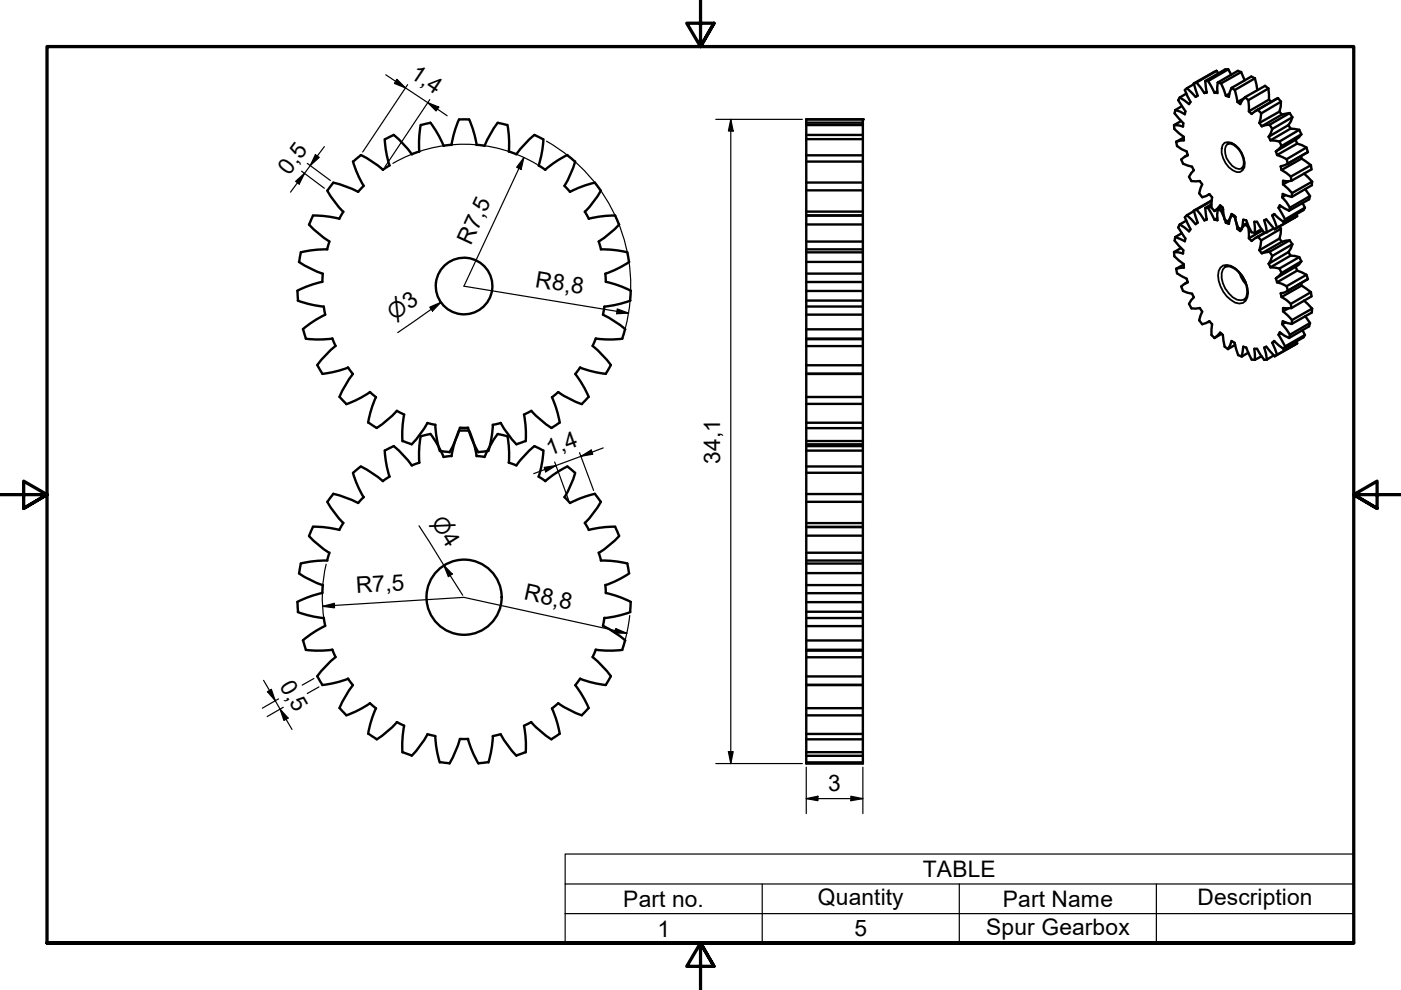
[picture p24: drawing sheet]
<svg xmlns="http://www.w3.org/2000/svg" width="297mm" height="210mm" viewBox="0 0 297 210" stroke-linecap="round" stroke-linejoin="round" font-family="sans-serif">
<defs><g id="words">
<g font-size="4.8">
<text x="86.7" y="16.4" transform="rotate(34 86.7 16.4)">1,4</text>
<text x="61.3" y="37.2" transform="rotate(-53 61.3 37.2)">0,5</text>
<text x="99.8" y="52.2" transform="rotate(-65 99.8 52.2)">R7,5</text>
<text x="113.3" y="60.8" transform="rotate(9 113.3 60.8)">R8,8</text>
<text x="116.5" y="96.7" transform="rotate(-20 116.5 96.7)">1,4</text>
<text x="152.7" y="98.3" transform="rotate(-90 152.7 98.3)">34,1</text>
<text x="75.6" y="125.8" transform="rotate(-4 75.6 125.8)">R7,5</text>
<text x="110.9" y="127" transform="rotate(12 110.9 127)">R8,8</text>
<text x="59.2" y="145.4" transform="rotate(60 59.2 145.4)">0,5</text>
<text x="175.6" y="167.6">3</text>
<text x="173.4" y="191.8">Quantity</text>
<text x="195.6" y="186">TABLE</text>
<text x="253.9" y="191.8">Description</text>
<text x="132.1" y="192.2">Part no.</text>
<text x="212.6" y="192.2">Part Name</text>
<text x="139.4" y="198.6">1</text>
<text x="181.2" y="198.5">5</text>
<text x="209.1" y="198.2">Spur Gearbox</text>
</g>
<g font-size="4.6">
<text x="83.6" y="68" transform="rotate(-35 83.6 68)">⌀3</text>
<text x="91.4" y="110.8" transform="rotate(58 91.4 110.8)">⌀4</text>
</g>
</g></defs>
<!-- layer: Visible Narrow (ISO) -->
<path d="M259.7 30.3a2.64 2.64 0 0 1 3 1.2 5.3 5.3 0 0 1 1.1 4l-.3 .6-.6 .4a3.8 3.8 0 0 1-3.6-2.9 2.86 2.86 0 0 1 .4-3.3zM260.3 30.5a2.53 2.53 0 0 0-.3 3 3.8 3.8 0 0 0 2.7 2.3l.6-.1M258.8 56.7a2.22 2.22 0 0 1 3.1 .2 6.6 6.6 0 0 1 2.6 6.1 1.76 1.76 0 0 1-2.6 1.2 6.6 6.6 0 0 1-3.5-6.8zM259.8 56.6a3 3 0 0 0-.5 3.4 6.2 6.2 0 0 0 3 3.5l.8 .2 .7-.2M262.8 57.8l.3 .9 1.1 1.7" fill="none" stroke="#000" stroke-width=".38"/>
<!-- layer: Visible (ISO) -->
<g fill="none" stroke="#000" stroke-width=".51">
<path d="M251.5 19.8l-1.4 .9M251.7 18.7l-.5 .4 1.2 2.5-.3 .5-2-1.4M253.1 17.7l.8 2.6-.4 .2-1.8-1.8M253.2 17.8l-1.5 .9M253.7 17.5l1.6 2.2M253.7 17.5l-.6 .2M255.5 17.2l.3 2.5h-.5M255.5 17.2h.7M255.8 19.5l-.5 .2M256.2 17.2l1.3 2.5M257.9 15l-4.8 2.7M257.9 15l.4 .5"/>
<path d="M257.9 15l-4.2 2.5M258.1 19.3l-.6 .4M258.2 17.5l-.1 2.2h-.6M258.2 17.5l.7 .2M258.9 17.7l1 2.6M260.4 14.7h-.6l-4.3 2.5M260.4 14.7l.6 1.1M260.4 14.7l-4.2 2.5M260.7 19.8l-.8 .5M261.1 18.6l-.4 .9-.2 1-.6-.2M261.1 18.6l.7 .5M261.8 19.1l.6 2.5"/>
<path d="M263.1 15.3l-.7-.3-4.2 2.5M263.1 15.3l.8 1.8M263.1 15.3l-4.2 2.4M266.1 16.6l.5 2.5M266.1 16.6l-.8-.4-4.2 2.4M266.1 16.6l-4.3 2.5M268.9 18.8l.1 2.3M268.9 18.8l-.7-.6-4.2 2.4M268.9 18.8l-4.2 2.4M70.6 38.7a22.4 22.4 0 0 1 5.3 2M70.7 38.7l-1.3 1.7M74.8 34.2a22.4 22.4 0 0 0 2.3 5.2l-1.2 1.3"/>
<path d="M76.5 32.9l-1.6 1.3M76.5 32.9a22.4 22.4 0 0 1 4.7 3.1M81.6 29.5a22.4 22.4 0 0 0 1 5.6M82.6 35.1l-1.5 .9M83.5 28.6l-1.9 .9M83.5 28.6a22.4 22.4 0 0 1 3.8 4.1M88.9 32.1l-1.6 .6M89.2 26.5a22.4 22.4 0 0 0-.3 5.6M91.2 26l-2 .5M91.3 26a22.4 22.4 0 0 1 2.8 4.9M95.8 30.7l-1.8 .2M97.3 25.3a22.4 22.4 0 0 0-1.6 5.4"/>
<path d="M97.4 25.3h2M99.5 25.3a22.4 22.4 0 0 1 1.6 5.4M101 30.7l1.8 .2M107.5 26.5l-2-.5a22.4 22.4 0 0 0-2.8 4.9M107.6 26.5a20.1 20.1 0 0 1 .2 5.6l1.7 .6M113.3 28.6a22.4 22.4 0 0 0-3.8 4.1M113.3 28.6l1.9 .9M114.2 35.1l1.4 .9M115.2 29.5a22.4 22.4 0 0 1-1 5.6M119.7 39.4l1.2 1.3M120.3 32.9a22.4 22.4 0 0 0-4.7 3.1M120.3 32.9l1.6 1.3"/>
<path d="M122 34.2a22.4 22.4 0 0 1-2.3 5.2M126.1 38.7l1.2 1.7M126.1 38.7a22.4 22.4 0 0 0-5.3 2M170.9 26h12M170.9 28.6h12M170.9 26.5h12M170.9 32.9h12M170.9 29.5h12M170.9 38.7h12M170.9 34.3h12M248.9 26.5l.1 .8 2 1.7v.8l-1.6 .3M249.2 23.3l-.2 .7 1.9 2.1-.1 .7-1.9-.3"/>
<path d="M249.4 30.1l.2 .9 1 .7 1 .4 .2 .8-1.4 .9 .4 .9 1.9 .6 .4 .8-1 1.4 .5 .9h1.8l.5 .7-.6 1.9 .6 .8 1.5-.6M250.1 20.7l-.3 .5 1.5 2.4-.1 .6-1-.5-1-.4M250.4 25.7l-1.5 .8M250.6 22.5l-1.4 .8M251 29.2l-1.6 .9M251.8 32.9l-.6 .3M260.3 30.5a2.27 2.27 0 0 1 2.5 1.3l.6 1.1 .3 1.1a1.76 1.76 0 0 1-.4 1.7M263.8 20.8l-1.4 .8M264 20.6l-.6 .6-.4 .9-.6-.5M264 20.6l.7 .6M264.7 21.2l.1 2.4M264.8 23.6l.6 .6 1.3-.9 .7 .7"/>
<path d="M267 26.1l.5 .7M267.4 24l-.4 2.1M269 29l.4 .8M269 21.1l.5 .5M269 21.1l-4.2 2.5M269.2 26.5l-1.7 .3M269.2 26.5l.5 .8M269.4 29.8l1.9 .2M269.7 27.3l-.7 1.7M270.5 32.1l.3 .8M270.8 32.9l2 .9M271 20.8l.6 .8"/>
<path d="M271 20.8l-.6 .3M271 20.8l-4.8 2.7M271.3 30l.4 1M271.3 23.7l.5 .6M271.3 23.7l-4.3 2.4M271.6 21.6l-.3 2.1M271.6 21.6l-4.2 2.4M271.7 36l2 1.4M271.7 31l-1.2 1.1M271.8 24.3l-4.3 2.5M272 39.1l1.9 1.8M272.8 33.8l.2 .9"/>
<path d="M273 34.7l-1.5 .6 .2 .7M273.2 26.5l.4 .8M273.2 38.5l-1.2 .6M273.2 26.5l-4.2 2.5M273.4 24l-1.6 .3M273.4 24l.6 .9M273.4 24l-4.2 2.5M273.6 27.3l1.9 .2M273.6 27.3l-4.2 2.5M273.7 37.4l.1 .9M273.8 38.3l-.9 .2-.9-.2v.8M274 24.9l-.3 .9-.5 .7"/>
<path d="M274 24.9l-4.3 2.4M274.7 29.6l.3 .9M274.7 29.6l-4.2 2.5M275 30.5l2 .8M275 30.5l-4.2 2.4M275.5 27.5l.4 1M275.5 27.5l-4.2 2.5M275.8 33.1l.2 .5M275.9 28.5l-.5 .6-.7 .5M275.9 28.5l-4.2 2.5M276 33.6l1.9 1.4M276 33.6l-4.3 2.4"/>
<path d="M276.5 36.8l1.7 1.7M277 31.3l.3 .9M277 31.3l-4.2 2.5M277.3 32.2l-4.4 2.6M277.3 32.2l-4.3 2.5M277.9 35l.2 .9-4.3 2.4M277.9 35l-4.2 2.4M278.2 38.5l-.1 .8-4.2 2.5M278.2 38.5l-4.3 2.4M63.4 55.5a22.4 22.4 0 0 0 5 2.5l-.1 1.8M65.5 47.6a22.4 22.4 0 0 0 4.3 3.6l-.4 1.7M68.3 59.7a22.4 22.4 0 0 0-5.3 1.9"/>
<path d="M69.4 40.4a22.4 22.4 0 0 0 3.4 4.5M69.4 52.9a22.4 22.4 0 0 0-5.6 .6l-.4 2M72 46.4a22.4 22.4 0 0 0-5.6-.7l-.8 1.9M72.8 44.9l-.9 1.5M124 44.9l.9 1.5M124.8 46.4a22.4 22.4 0 0 1 5.6-.7l.8 1.9M127.4 52.9a22.4 22.4 0 0 1 5.6 .6l.4 2M127.4 40.4a22.4 22.4 0 0 1-3.4 4.5M128.4 59.7a22.4 22.4 0 0 1 5.4 1.9M131.3 47.6a21.2 21.2 0 0 1-4.4 3.6l.5 1.7M133.4 55.5a21.4 21.4 0 0 1-5.1 2.5l.1 1.8M170.9 55.5v6.2"/>
<path d="M170.9 47.6v5.9M170.9 40.4v5.3M170.9 40.4v-15.1h12v15.1M170.9 45.7v1.9M170.9 53.5v2M170.9 44.9h12M170.9 45.7h12M170.9 40.4h12M170.9 51.2h12M170.9 53.5h12M170.9 47.6h12M170.9 58h12"/>
<path d="M170.9 59.8h12M170.9 55.5h12M170.9 52.9h12M182.9 40.4v5.3M182.9 47.6v5.9M182.9 55.5v6.2M182.9 45.7v1.9M182.9 53.5v2M248.9 53.4l.1 .9 2 1.7v.7l-1.6 .3M249.2 50.3l-.2 .7 1.9 2.1-.1 .7-1.9-.4M249.4 57l.2 .9 2 1.2 .2 .8-1.4 .8 .4 1 1.9 .6 .4 .7-1 1.4 .5 1 1.8-.1 .5 .8-.6 1.8 .6 .8 1.5-.6 .6 .6-.1 2.3 .6 .7M250.1 47.6l-.3 .6 1.5 2.4-.1 .6-2-.9"/>
<path d="M250.4 52.6l-1.5 .8M250.6 49.4l-1.4 .9M251 56.1l-1.6 .9M251.5 46.8l-1.4 .8M251.7 45.6l-.5 .5 1.2 2.5-.3 .5-2-1.5M251.8 59.8l-.6 .4M253.1 44.7l.8 2.5-.4 .3-1.8-1.9M253.2 44.7l-1.5 .9M253.7 44.4l1.6 2.3M253.7 44.4l-.6 .3M255.5 44.1l.3 2.5-.5 .1M255.5 44.1h.7"/>
<path d="M255.8 46.4l-.5 .3M256.2 44.1l1.3 2.5M256.4 41.2l.6 .6-.1 2.2 .6 .7M256.4 41.2l-.2 .1M256.8 43.7l-.6 .4M256.8 43.3l-1.3 .8M256.9 42.6l-3.2 1.8M256.9 42.5l-3.8 2.2M257.5 44.7l1.2-1.2 .6 .5 .4 2.5 .6 .5M258.1 46.3l-.6 .3M258.2 44.4l-.1 2.3-.6-.1M258.2 44.4l.7 .3"/>
<path d="M258.9 44.7l1 2.5M259 43.9l-1.5 .8M259.1 43.9l-.9 .5M259.3 44.4l-.4 .3M259.8 56.6a2.7 2.7 0 0 1 2.8 1.1 5.1 5.1 0 0 1 1.5 5.6l-.3 .2M260.3 47l-.4 .2M260.3 47l.8-1.6 .6 .4 .8 2.5 .8 .3 .3-2 .6 .1 1.2 2.5 .7 .2M260.6 46.9l-.3 .1M261.1 45.6l.7 .4 .6 2.5M261.1 45.6l-.6 1.9-.6-.3M261.3 45.5l-.2 .1M262.7 48.4l-.3 .1"/>
<path d="M263.1 58.3l.9 1.5M264 47.6l-1 1.4-.6-.5M264 47.6l.7 .6M264.4 47.3l-.4 .3M264.7 48.2l.1 2.3M264.8 48.1l-.1 .1M266.7 50.2l-1.3 .9-.6-.6M266.7 50.2l.7 .8M267 53.1l.5 .6M267.4 51l-.4 2.1M267.5 48.6l-1.4 .8M267.7 48.9l-2.9 1.6"/>
<path d="M268.1 49.4l-1.9 1.1M268.2 49.4l-1.5 .8M268.6 49.2l-.6 .2-1.5-2.4h-.6l.2 2.4M269 55.9l.4 .8M269.2 53.4l-1.7 .3M269.2 53.4l.5 .9M269.4 56.7l1.9 .2M269.7 54.3l-.7 1.6M269.7 45.7l1.1 2.6-.5 .3M269.7 45.7l.4-.3 2 1.6M270.1 48.4l-1.5 .8M270.3 48.6l-1.8-2.1-.5 .2 .6 2.5"/>
<path d="M270.3 45.4l-.6 .3M270.5 59l.3 .9M270.8 59.9l2 .8M271.1 44l1.4 2.5M271.1 44l.2-.5 2 1.2M271.2 48l.4 .5M271.3 56.9l.4 1M271.3 50.6l.5 .7M271.3 50.6l-4.3 2.5M271.6 48.5l-.3 2.1M271.6 48.5l-4.2 2.5M271.6 43.7l-.5 .3"/>
<path d="M271.7 57.9l-1.2 1.1M271.8 51.3l-4.3 2.4M271.8 41.8l.9 1 .8 1.2M272.5 46.5l-.4 .5M272.5 41.4l-.7 .4M273.2 53.4l.4 .8M273.2 53.4l-4.2 2.5M273.4 51l-1.6 .3M273.4 51l.6 .8M273.4 51l-4.2 2.4M273.5 44l-.2 .7M273.6 54.2l1.9 .3"/>
<path d="M273.6 54.2l-4.2 2.5M273.9 41.8l-1.9-.7-.2 .7M273.9 40.9v.9M274 51.8l-.3 .9-.5 .7M274 51.8l-4.3 2.5M274.7 56.6l.3 .8M274.7 56.6l-4.2 2.4M274.9 45.4l.1 .4M275 57.4l2 .9M275 57.4l-4.2 2.5M275 45.8l-.5 .3M275 45.8l-4.7 2.8"/>
<path d="M275.5 54.5l.4 .9M275.5 54.5l-4.2 2.4M275.9 55.4l-.5 .7-.7 .5M275.9 55.4l-4.2 2.5M276.2 43l.5 1M276.7 44l-.3 .5-4.3 2.5M276.7 44l-4.2 2.5M276.7 40.1l1 1.5M277 58.3l.3 .9M277 58.3l-4.2 2.4M277.3 59.2l-4.4 2.6M277.3 59.2l-4.3 2.4"/>
<path d="M277.7 41.6l-.1 .7-4.3 2.4M277.7 41.6l-4.2 2.4M63.1 61.7l.1 2M63.1 63.7a22.4 22.4 0 0 0 5.5 1.3l.3 1.7a22.1 22.1 0 0 0-4.7 3.1M64.3 69.8l.5 2M70.4 71.7l.7 1.7M70.5 71.8a22.4 22.4 0 0 1-5.7 0M71.2 73.3a22.4 22.4 0 0 0-4 4.1l1.1 1.8M73.8 77.9l1 1.4M73.8 77.9a22.4 22.4 0 0 1-5.5 1.4M74.8 79.3a22.4 22.4 0 0 0-2.8 4.9M123 77.9a22.4 22.4 0 0 0 5.5 1.4"/>
<path d="M123 77.9l-1 1.4a22.4 22.4 0 0 1 2.8 4.9M125.6 73.3a22.4 22.4 0 0 1 3.9 4.1M129.5 77.4l-1 1.8M132 71.8a20.1 20.1 0 0 1-5.7-.1l-.7 1.7M132.5 69.8l-.6 2M133.7 63.7a22.3 22.3 0 0 1-5.6 1.3l-.3 1.7a22.4 22.4 0 0 1 4.8 3.1M133.7 61.7l-.1 2M170.9 79.2v5M170.9 71.8v5.6M170.9 63.7v6.1M170.9 61.7v2M170.9 69.8v2"/>
<path d="M170.9 77.4v1.8M170.9 61.7h12M170.9 65h12M170.9 66.7h12M170.9 69.8h12M170.9 63.7h12M170.9 73.4h12M170.9 77.4h12M170.9 71.8h12M170.9 79.3h12M170.9 79.2h12M170.9 71.9h12"/>
<path d="M182.9 63.7v6.1M182.9 71.8v5.6M182.9 79.2v5M182.9 61.7v2M182.9 69.8v2M182.9 77.4v1.8M256.4 68.2l-.2 .1M257.5 71.7l1.2-1.2 .6 .5 .4 2.5 .6 .5M259 70.8l-1.5 .9M260.3 74l.8-1.7 .6 .4 .8 2.6 .8 .3M261.9 73.1l-1.6 .9M263.3 75.6l.3-2.1 .6 .2 1.2 2.5 .7 .1"/>
<path d="M264.7 74.8l-1.4 .8M267.5 75.5l-1.4 .8M268.6 76.2l-.6 .1-1.5-2.4h-.6l.2 2.4M269.7 72.7l1.1 2.5-.5 .3M269.7 72.7l.4-.4 2 1.6M270.1 75.3l-1.5 .9M270.3 75.5l-1.8-2-.5 .2 .6 2.5M270.3 72.4l-.6 .3M271.1 71l1.4 2.4M271.1 71l.2-.5 2 1.2M271.6 70.6l-.5 .4M271.7 63l2 1.4"/>
<path d="M271.8 68.7l1.7 2.3M272 66l1.9 1.9M272.5 73.4l-.4 .5M272.5 68.4l-.7 .3M272.8 60.7l.2 .9M273 61.6l-.6 .4-.9 .2 .2 .8M273.2 65.4l-1.2 .6M273.5 71l-.2 .7M273.7 64.4l.1 .9M273.8 65.3h-1.8v.7M273.9 68.7l-1.9-.6-.2 .6M273.9 67.9v.8"/>
<path d="M274.9 72.4l.1 .4M275 72.8l-.5 .3M275 72.8l-4.7 2.7M275.8 60l.2 .6M276 60.6l1.9 1.3M276 60.6l-4.3 2.4M276.2 70l.5 1M276.5 63.7l1.7 1.7M276.7 71l-.3 .5-4.3 2.4M276.7 71l-4.2 2.4M276.7 67l1 1.5M277.7 68.5l-.1 .7-4.3 2.5"/>
<path d="M277.7 68.5l-4.2 2.5M277.9 61.9l.2 .9-4.3 2.5M277.9 61.9l-4.2 2.5M278.2 65.4l-.1 .9-4.2 2.4M278.2 65.4l-4.3 2.5M72 84.1l1.4 1.5M78.4 83.1l1.3 1.1a19.7 19.7 0 0 0-1.7 5.4M78.4 83.1a22.4 22.4 0 0 1-5 2.6M81.6 95.5a22.4 22.4 0 0 0 1 5.6M83.5 94.6l-1.9 .9M83.5 94.6a22.4 22.4 0 0 1 3.8 4.1M84.1 87.1l1.6 .8a22.6 22.6 0 0 0-.4 5.6"/>
<path d="M84.2 87.1a22.4 22.4 0 0 1-4.4 3.7l-1.7-1.2M85.3 93.5l2 .7M88.9 98.1l-1.6 .6M89.2 92.5a22.4 22.4 0 0 0-.3 5.6M90.6 89.7l1.7 .4M90.6 89.7a22.4 22.4 0 0 1-3.3 4.5M91.2 92l-2 .5M91.3 92a22.4 22.4 0 0 1 2.8 4.9M92.3 90a22.4 22.4 0 0 0 .9 5.6M93.3 95.6l2 .2M95.8 96.7l-1.8 .2M97.3 91.3a22.4 22.4 0 0 0-1.6 5.4"/>
<path d="M97.4 91.3h2M99.2 90.7a22.4 22.4 0 0 0 2.2 5.2M99.3 90.7h-1.8a22.4 22.4 0 0 1-2.2 5.2M99.5 91.3a22.4 22.4 0 0 1 1.6 5.4M101 96.7l1.8 .2M103.5 95.6l-2 .2M104.5 90.1l1.7-.4a21.9 21.9 0 0 0 3.3 4.5M104.5 90.1a22.4 22.4 0 0 1-1 5.5M107.5 92.5l-2-.5a22.4 22.4 0 0 0-2.8 4.9M107.6 92.5a22.4 22.4 0 0 1 .3 5.6M107.8 98.1l1.7 .6M111.4 93.5l-1.9 .7"/>
<path d="M113.3 94.6a22.4 22.4 0 0 0-3.8 4.1M113.3 94.6l1.9 .9M115.2 95.5a22.4 22.4 0 0 1-1 5.6M118.3 83.1a22.4 22.4 0 0 0 5.1 2.6M118.4 83.1l-1.4 1.1a22.4 22.4 0 0 1 1.7 5.4M118.7 89.6l-1.8 1.2a21.5 21.5 0 0 1-4.2-3.7l-1.6 .8a22.4 22.4 0 0 1 .4 5.6M120.3 98.9a22.4 22.4 0 0 0-4.7 3.1M120.3 98.9l1.6 1.3M124.8 84.1l-1.4 1.5M170.9 84.2v22.2M170.9 94.6h12M170.9 98.9h12"/>
<path d="M170.9 95.5h12M170.9 84.2h12M170.9 89.6h12M170.9 85.6h12M170.9 93.5h12M170.9 90.8h12M170.9 94.2h12M182.9 84.2v22.2M65.5 113.6a22.4 22.4 0 0 0 4.3 3.6M69.4 106.4a22.4 22.4 0 0 0 3.4 4.5M69.4 118.8a22.4 22.4 0 0 0-5.6 .7l-.4 2M69.9 117.2l-.5 1.6"/>
<path d="M72 112.4a22.4 22.4 0 0 0-5.6-.7l-.8 1.9M72.8 110.8l-.9 1.6M74.8 100.3a22.4 22.4 0 0 0 2.3 5.1M74.9 100.2l1.6-1.3a22.4 22.4 0 0 1 4.7 3.1M77.1 105.4l-1.2 1.2a23.4 23.4 0 0 0-5.3-1.9l-1.2 1.7M82.6 101l-1.5 1M114.2 101l1.4 1M122 100.3a22.4 22.4 0 0 1-2.3 5.1M124 110.8l.9 1.6M124.8 112.4a22.4 22.4 0 0 1 5.6-.7l.8 1.9M126.1 104.7l1.2 1.7M126.1 104.7a22.4 22.4 0 0 0-5.3 2l-1.1-1.3"/>
<path d="M126.9 117.2l.5 1.6M127.4 118.8a22.4 22.4 0 0 1 5.6 .7l.4 2M127.4 106.4a22.4 22.4 0 0 1-3.4 4.5M131.3 113.6a22.4 22.4 0 0 1-4.4 3.6M170.9 113.6v5.9M170.9 106.4v5.3M170.9 111.7v1.9M170.9 119.5v2M170.9 104.7h12M170.9 100.2h12M170.9 110.9h12M170.9 111.7h12"/>
<path d="M170.9 106.4h12M170.9 117.2h12M170.9 119.5h12M170.9 113.6h12M170.9 118.8h12M182.9 106.4v5.3M182.9 113.6v5.9M182.9 111.7v1.9M182.9 119.5v2M63.1 127.6l.1 2.1M63.1 129.8a22.4 22.4 0 0 0 5.5 1.2M63.4 121.6a22.4 22.4 0 0 0 5 2.5"/>
<path d="M64.3 135.8l.5 1.9M68.4 124l-.1 1.7a21.1 21.1 0 0 0-5.3 1.9M68.6 131l.3 1.7M68.9 132.7a22.4 22.4 0 0 0-4.7 3.1M70.4 137.7l.7 1.6M70.5 137.8a22.4 22.4 0 0 1-5.7 0M71.2 139.3a22.4 22.4 0 0 0-4 4.1l1.1 1.8M125.6 139.3a22.4 22.4 0 0 1 3.9 4.1M126.3 137.8a22.4 22.4 0 0 0 5.7 0M126.3 137.7l-.7 1.6M127.8 132.7a22.4 22.4 0 0 1 4.8 3.1M128.1 131l-.3 1.7"/>
<path d="M128.3 124l.1 1.7a22.4 22.4 0 0 1 5.4 1.9M132.5 135.8l-.6 1.9M133.4 121.6a22.4 22.4 0 0 1-5.1 2.5M133.7 129.8a22.4 22.4 0 0 1-5.6 1.2M133.7 127.7l-.1 2M170.9 137.8v5.6M170.9 129.7v6.1M170.9 121.5v6.2M170.9 127.7v2M170.9 135.8v2M170.9 124.1h12M170.9 125.8h12"/>
<path d="M170.9 127.7h12M170.9 121.5h12M170.9 131h12M170.9 132.8h12M170.9 135.8h12M170.9 129.7h12M170.9 139.4h12M170.9 137.8h12M170.9 138h12M182.9 121.5v6.2M182.9 129.7v6.1M182.9 137.8v5.6"/>
<path d="M182.9 127.7v2M182.9 135.8v2M72 150.1l1.4 1.5M73.8 143.9l1 1.4M73.8 143.9a22.4 22.4 0 0 1-5.5 1.3M74.8 145.3a22.4 22.4 0 0 0-2.8 4.8M78.1 155.6l1.7 1.1M78.4 149.1l1.3 1.1M78.4 149.1a22.4 22.4 0 0 1-5 2.6M79.7 150.2a22.4 22.4 0 0 0-1.7 5.4M84.1 153.1l1.6 .8a22.6 22.6 0 0 0-.4 5.6M84.2 153.1a22.4 22.4 0 0 1-4.4 3.7"/>
<path d="M85.3 159.5l2 .7M90.6 155.7l1.7 .4M90.6 155.7a22.4 22.4 0 0 1-3.3 4.6M92.3 156.1a22.4 22.4 0 0 0 .9 5.6M99.2 156.7a22.4 22.4 0 0 0 2.2 5.2M99.3 156.7h-1.8a22.4 22.4 0 0 1-2.2 5.2M104.5 156.1l1.7-.4a20.3 20.3 0 0 0 3.3 4.6M104.5 156.1a22.4 22.4 0 0 1-1 5.6M111.4 159.5l-1.9 .7M112.6 153.1a22.4 22.4 0 0 0 4.3 3.7M112.7 153.1l-1.6 .8a22.4 22.4 0 0 1 .4 5.6M117 150.2a22.4 22.4 0 0 1 1.7 5.4l-1.8 1.1"/>
<path d="M117 150.2l1.4-1.1a19.6 19.6 0 0 0 5 2.6M123 143.9a22.4 22.4 0 0 0 5.5 1.3M123 143.9l-1 1.4a22.4 22.4 0 0 1 2.8 4.8M124.8 150.1l-1.4 1.5M129.5 143.4l-1 1.8M170.9 145.2v4.9M170.9 143.4v1.8M170.9 150.1v11.8h12v-11.8M170.9 143.4h12M170.9 145.3h12M170.9 150.1h12M170.9 145.2h12"/>
<path d="M170.9 155.6h12M170.9 151.7h12M170.9 159.5h12M170.9 156.8h12M182.9 145.2v4.9M182.9 143.4v1.8M93.3 161.6l2 .2M103.5 161.6l-2 .2M170.9 161.6h12M170.9 160.2h12"/>
<circle cx="98.4" cy="60.6" r="6"/>
<circle cx="98.4" cy="126.6" r="8"/>
</g>
<g fill="#000">
<circle cx="170.9" cy="25.3" r=".25"/>
<circle cx="182.9" cy="25.3" r=".25"/>
<circle cx="261.8" cy="46" r=".25"/>
</g>
<!-- layer: Border (ISO) -->
<path d="M148.5 -.1v10l-2.9-5h5.8l-2.9 5 2.9-5M0 104.9h10l-5-2.9v5.8l5-2.9-5 2.9M297 104.9h-10l5-2.9v5.8l-5-2.9 5 2.9M10 199.9v-190h277v190h-277h277M151.4 204.9l-2.9-5 2.9 5h-5.8l2.9-5v10" fill="none" stroke="#000" stroke-width=".7"/>
<!-- layer: Dimension (ISO) -->
<g fill="none" stroke="#000" stroke-width=".25">
<path d="M81.8 15.8l13 8.7M84.1 16.8l1.9 1.8-2.4-.9zM86.4 17.9l-9.5 14.3M62.7 38.5l1.9-1.8-1.2 2.3zM63.9 36.3l4.9 3.6M65.2 34.6l4.8 3.7M66.9 32.8l.8 .6-1.9 1.7zM68.8 31.1l-7.2 9.6M83.3 34.6a30.1 30.1 0 0 1 30.6 .3M90.7 21.8l2.3 .9-.5 .8zM91.1 21.1l-9.5 14.3M111.1 33.4l-.6 2.5-1-.4z"/>
<path d="M111.1 33.4l-12.7 27.3 34.9 5.7M115.9 29.9a35.3 35.3 0 0 1 16.7 39.6M151.8 25.3h18.3M154.9 25.3l.5 2.5h-1zM154.9 25.3v136.6M91.1 65.1l2.4-1-1.8 1.8zM93.5 64.1l-9.2 6.4M130.9 65.5l2.4 .9-2.6 .1zM115.4 99.1l2.5-.4-2.2 1.3zM117.6 98l2.9 8M122.9 96l3 8M123.2 96.7l2.1-1.3 .4 .9z"/>
<path d="M127.9 95l-14.7 5.4M69.2 119.6a30.1 30.1 0 0 0-.4 12.1M88.8 111.5l9.3 14.7M94.1 119.9l1.8 1.8-.8 .6zM68.4 128.6l2.5-.7v1zM68.4 128.6l30-1.9 34.5 7.6M130.6 133.3l2.3 1-2.5-.1zM133.5 130.5a35.3 35.3 0 0 1-1.4 6.8M55.9 144.2l6 10.5M56.7 146.7l.8-.6 .9 2.5zM59.1 148.2l-3.5 1.9M59.4 150.3l1.7 1.9-.9 .6z"/>
<path d="M60.1 150l-3.5 1.9M66.5 143.9l-2.4 1.4M67.6 145.6l-2.4 1.4M154.4 159.4h1l-.5 2.5zM151.8 161.9h18.3M170.9 169.3l2.5-.5v1zM170.9 169.3h12M170.9 162.7v9.8M180.4 168.8l2.5 .5-2.5 .5zM182.9 162.7v9.8"/>
</g>
<g fill="#000">
<path d="M84.1 16.8l1.9 1.8-2.4-.9zM62.7 38.5l1.9-1.8-1.2 2.3zM66.9 32.8l.8 .6-1.9 1.7zM90.7 21.8l2.3 .9-.5 .8zM111.1 33.4l-.6 2.5-1-.4zM154.9 25.3l.5 2.5h-1zM91.1 65.1l2.4-1-1.8 1.8zM130.9 65.5l2.4 .9-2.6 .1zM123.2 96.7l2.1-1.3 .4 .9zM115.4 99.1l2.5-.4-2.2 1.3zM68.4 128.6l2.5-.7v1zM94.1 119.9l1.8 1.8-.8 .6z"/>
<path d="M130.6 133.3l2.3 1-2.5-.1zM56.7 146.7l.8-.6 .9 2.5zM59.4 150.3l1.7 1.9-.9 .6zM154.4 159.4h1l-.5 2.5zM170.9 169.3l2.5-.5v1zM180.4 168.8l2.5 .5-2.5 .5z"/>
</g>
<!-- layer: Symbol (ISO) -->
<path d="M119.8 187.4v-6.3h167.2v6.3M119.8 193.7h167.2M161.6 187.4v12.6M203.4 187.4v12.6M245.2 187.4v12.6M287 187.4h-167.2v6.3M287 187.4v12.6h-167.2v-6.3" fill="none" stroke="#000" stroke-width=".25"/>
<use href="#words"/>
</svg>
